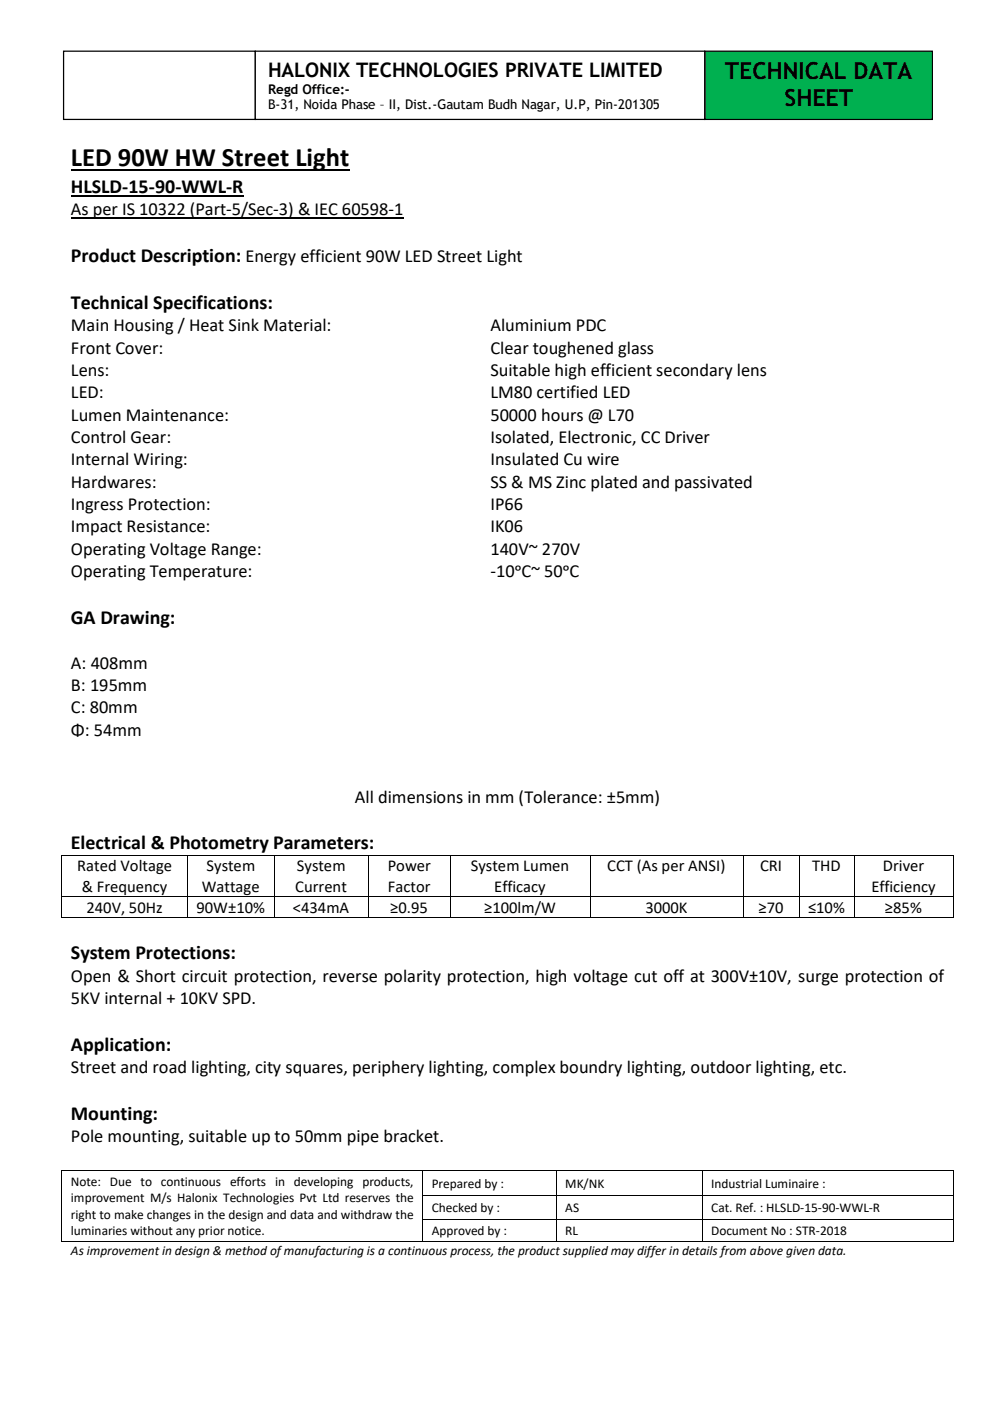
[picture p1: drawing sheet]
<svg xmlns="http://www.w3.org/2000/svg" width="210mm" height="297mm" viewBox="0 0 210 297" stroke-linecap="round" stroke-linejoin="round" font-family="sans-serif">
<defs><g id="words">
<text font-size="5.6" x="15" y="35.3">LED 90W HW Street Light</text>
<g font-size="5">
<text x="153.7" y="16.7">TECHNICAL DATA</text>
<text x="166.3" y="22.4">SHEET</text>
</g>
<g font-size="4.2">
<text x="56.8" y="16.3">HALONIX TECHNOLOGIES PRIVATE LIMITED</text>
<text x="15" y="40.9">HLSLD-15-90-WWL-R</text>
<text x="15" y="55.5">Product Description: Energy efficient 90W LED Street Light</text>
<text x="15" y="65.4">Technical Specifications:</text>
<text x="15" y="132.2">GA Drawing:</text>
<text x="15" y="180">Electrical &amp; Photometry Parameters:</text>
<text x="15" y="203.3">System Protections:</text>
<text x="15" y="222.7">Application:</text>
<text x="15" y="237.4">Mounting:</text>
</g>
<g font-size="3.9">
<text x="15" y="45.6">As per IS 10322 (Part-5/Sec-3) &amp; IEC 60598-1</text>
<text x="15" y="70.2">Main Housing / Heat Sink Material:</text>
<text x="103.9" y="70.2">Aluminium PDC</text>
<text x="15" y="74.9">Front Cover:</text>
<text x="103.9" y="74.9">Clear toughened glass</text>
<text x="15" y="79.7">Lens:</text>
<text x="103.9" y="79.7">Suitable high efficient secondary lens</text>
<text x="15" y="84.4">LED:</text>
<text x="15" y="89.2">Lumen Maintenance:</text>
<text x="103.9" y="84.4">LM80 certified LED</text>
<text x="103.9" y="89.2">50000 hours @ L70</text>
<text x="15" y="93.9">Control Gear:</text>
<text x="103.9" y="93.9">Isolated, Electronic, CC Driver</text>
<text x="15" y="98.6">Internal Wiring:</text>
<text x="103.9" y="98.6">Insulated Cu wire</text>
<text x="15" y="103.4">Hardwares:</text>
<text x="103.9" y="103.4">SS &amp; MS Zinc plated and passivated</text>
<text x="15" y="108.1">Ingress Protection:</text>
<text x="15" y="112.8">Impact Resistance:</text>
<text x="103.9" y="108.1">IP66</text>
<text x="103.9" y="112.8">IK06</text>
<text x="15" y="117.6">Operating Voltage Range:</text>
<text x="103.9" y="117.6">140V~ 270V</text>
<text x="15" y="122.3">Operating Temperature:</text>
<text x="103.9" y="122.3">-10ᵒC~ 50ᵒC</text>
<text x="15" y="141.7">A: 408mm</text>
<text x="15" y="146.4">B: 195mm</text>
<text x="15" y="151.1">C: 80mm</text>
<text x="15" y="155.9">Φ: 54mm</text>
<text x="75.2" y="170.1">All dimensions in mm (Tolerance: ±5mm)</text>
<text x="15" y="208.1">Open &amp; Short circuit protection, reverse polarity protection, high voltage cut off at 300V±10V, surge protection of</text>
<text x="15" y="212.8">5KV internal + 10KV SPD.</text>
<text x="15" y="227.5">Street and road lighting, city squares, periphery lighting, complex boundry lighting, outdoor lighting, etc.</text>
<text x="15" y="242.1">Pole mounting, suitable up to 50mm pipe bracket.</text>
</g>
<g font-size="3.5">
<text x="16.4" y="184.6">Rated Voltage</text>
<text x="43.8" y="184.6">System</text>
<text x="62.9" y="184.6">System</text>
<text x="82.2" y="184.6">Power</text>
<text x="99.8" y="184.6">System Lumen</text>
<text x="128.7" y="184.6">CCT (As per ANSI)</text>
<text x="161.1" y="184.6">CRI</text>
<text x="172.2" y="184.6">THD</text>
<text x="187.1" y="184.6">Driver</text>
<text x="17.3" y="189">&amp; Frequency</text>
<text x="42.8" y="189">Wattage</text>
<text x="62.6" y="189">Current</text>
<text x="82.2" y="189">Factor</text>
<text x="104.8" y="189">Efficacy</text>
<text x="184.7" y="189">Efficiency</text>
<text x="18.3" y="193.4">240V, 50Hz</text>
<text x="41.7" y="193.4">90W±10%</text>
<text x="62.1" y="193.4">&lt;434mA</text>
<text x="82.7" y="193.4">≥0.95</text>
<text x="102.6" y="193.4">≥100lm/W</text>
<text x="136.8" y="193.4">3000K</text>
<text x="160.8" y="193.4">≥70</text>
<text x="171.3" y="193.4">≤10%</text>
<text x="187.6" y="193.4">≥85%</text>
</g>
<g font-size="2.8">
<text x="56.8" y="19.9">Regd Office:-</text>
<text x="56.8" y="23.2">B-31, Noida Phase – II, Dist.-Gautam Budh Nagar, U.P, Pin-201305</text>
<text x="15" y="251.4">Note: Due to continuous efforts in developing products,</text>
<text x="91.5" y="251.7">Prepared by :</text>
<text x="119.8" y="251.7">MK/NK</text>
<text x="150.7" y="251.7">Industrial Luminaire :</text>
<text x="15" y="254.8">improvement M/s Halonix Technologies Pvt Ltd reserves the</text>
<text x="91.5" y="256.9">Checked by :</text>
<text x="119.8" y="256.9">AS</text>
<text x="150.7" y="256.9">Cat. Ref. : HLSLD-15-90-WWL-R</text>
<text x="15" y="258.3">right to make changes in the design and data and withdraw the</text>
<text x="15" y="261.7">luminaries without any prior notice.</text>
<text x="91.5" y="261.7">Approved by :</text>
<text x="119.8" y="261.7">RL</text>
<text x="150.7" y="261.7">Document No : STR-2018</text>
<text x="15" y="265.9">As improvement in design &amp; method of manufacturing is a continuous process, the product supplied may differ in details from above given data.</text>
</g>
</g></defs>
<path d="M15 36.1h59.1" fill="none" stroke="#000" stroke-width=".38"/>
<path d="M15 41.5h36.6" fill="none" stroke="#000" stroke-width=".3"/>
<path d="M15 46.2h70.5" fill="none" stroke="#000" stroke-width=".25"/>
<g fill="#000">
<path d="M13 181.1h.2v.2h-.2z" fill-rule="evenodd"/>
<path d="M13 181.1h.2v.2h-.2z" fill-rule="evenodd"/>
<path d="M13 189.9h.2v.2h-.2z" fill-rule="evenodd"/>
<path d="M13 194.4h.2v.2h-.2z" fill-rule="evenodd"/>
<path d="M13 194.4h.2v.2h-.2z" fill-rule="evenodd"/>
<path d="M39.7 181.1h.1v.2h-.1z" fill-rule="evenodd"/>
<path d="M39.7 189.9h.1v.2h-.1z" fill-rule="evenodd"/>
<path d="M39.7 194.4h.1v.2h-.1z" fill-rule="evenodd"/>
<path d="M58 181.1h.2v.2h-.2z" fill-rule="evenodd"/>
<path d="M58 189.9h.2v.2h-.2z" fill-rule="evenodd"/>
<path d="M58 194.4h.2v.2h-.2z" fill-rule="evenodd"/>
<path d="M78 181.1h.2v.2h-.2z" fill-rule="evenodd"/>
<path d="M78 189.9h.2v.2h-.2z" fill-rule="evenodd"/>
<path d="M78 194.4h.2v.2h-.2z" fill-rule="evenodd"/>
<path d="M95.4 181.1h.2v.2h-.2z" fill-rule="evenodd"/>
<path d="M95.4 189.9h.2v.2h-.2z" fill-rule="evenodd"/>
<path d="M95.4 194.4h.2v.2h-.2z" fill-rule="evenodd"/>
<path d="M125 181.1h.2v.2h-.2z" fill-rule="evenodd"/>
<path d="M125 189.9h.2v.2h-.2z" fill-rule="evenodd"/>
<path d="M125 194.4h.2v.2h-.2z" fill-rule="evenodd"/>
<path d="M157.5 181.1h.2v.2h-.2z" fill-rule="evenodd"/>
<path d="M157.5 189.9h.2v.2h-.2z" fill-rule="evenodd"/>
<path d="M157.5 194.4h.2v.2h-.2z" fill-rule="evenodd"/>
<path d="M169.3 181.1h.2v.2h-.2z" fill-rule="evenodd"/>
<path d="M169.3 189.9h.2v.2h-.2z" fill-rule="evenodd"/>
<path d="M169.3 194.4h.2v.2h-.2z" fill-rule="evenodd"/>
<path d="M181 181.1h.2v.2h-.2z" fill-rule="evenodd"/>
<path d="M181 189.9h.2v.2h-.2z" fill-rule="evenodd"/>
<path d="M181 194.4h.2v.2h-.2z" fill-rule="evenodd"/>
<path d="M201.9 181.1h.2v.2h-.2z" fill-rule="evenodd"/>
<path d="M201.9 181.1h.2v.2h-.2z" fill-rule="evenodd"/>
<path d="M201.9 189.9h.2v.2h-.2z" fill-rule="evenodd"/>
<path d="M201.9 194.4h.2v.2h-.2z" fill-rule="evenodd"/>
<path d="M201.9 194.4h.2v.2h-.2z" fill-rule="evenodd"/>
<path d="M13 248h.2v.2h-.2z" fill-rule="evenodd"/>
<path d="M13 248h.2v.2h-.2z" fill-rule="evenodd"/>
<path d="M13 253.4h.2v.1h-.2z" fill-rule="evenodd"/>
<path d="M13 258.3h.2v.2h-.2z" fill-rule="evenodd"/>
<path d="M89.6 248h.1v.2h-.1z" fill-rule="evenodd"/>
<path d="M89.6 253.4h.1v.1h-.1z" fill-rule="evenodd"/>
<path d="M89.6 258.3h.1v.2h-.1z" fill-rule="evenodd"/>
<path d="M117.9 248h.2v.2h-.2z" fill-rule="evenodd"/>
<path d="M117.9 253.4h.2v.1h-.2z" fill-rule="evenodd"/>
<path d="M117.9 258.3h.2v.2h-.2z" fill-rule="evenodd"/>
<path d="M148.8 248h.1v.2h-.1z" fill-rule="evenodd"/>
<path d="M148.8 253.4h.1v.1h-.1z" fill-rule="evenodd"/>
<path d="M148.8 258.3h.1v.2h-.1z" fill-rule="evenodd"/>
<path d="M201.9 248h.2v.2h-.2z" fill-rule="evenodd"/>
<path d="M201.9 248h.2v.2h-.2z" fill-rule="evenodd"/>
<path d="M201.9 253.4h.2v.1h-.2z" fill-rule="evenodd"/>
<path d="M201.9 258.3h.2v.2h-.2z" fill-rule="evenodd"/>
<path d="M13 263.1h.2v.1h-.2z" fill-rule="evenodd"/>
<path d="M13 263.1h.2v.1h-.2z" fill-rule="evenodd"/>
<path d="M89.6 263.1h.1v.1h-.1z" fill-rule="evenodd"/>
<path d="M117.9 263.1h.2v.1h-.2z" fill-rule="evenodd"/>
<path d="M148.8 263.1h.1v.1h-.1z" fill-rule="evenodd"/>
<path d="M201.9 263.1h.2v.1h-.2z" fill-rule="evenodd"/>
<path d="M201.9 263.1h.2v.1h-.2z" fill-rule="evenodd"/>
</g>
<g fill="none" stroke="#000" stroke-width=".21">
<path d="M13.1 181.3v8.6M13.1 190.1v4.3M13.2 181.2h26.5M13.2 190h26.5M13.2 194.5h26.5M39.8 181.3v8.6M39.8 190.1v4.3M39.8 181.2h18.2M39.8 190h18.2M39.8 194.5h18.2M58.1 181.3v8.6M58.1 190.1v4.3"/>
<path d="M58.2 181.2h19.8M58.2 190h19.8M58.2 194.5h19.8M78.1 181.3v8.6M78.1 190.1v4.3M78.2 181.2h17.2M78.2 190h17.2M78.2 194.5h17.2M95.5 181.3v8.6M95.5 190.1v4.3M95.6 181.2h29.4M95.6 190h29.4"/>
<path d="M95.6 194.5h29.4M125.1 181.3v8.6M125.1 190.1v4.3M125.2 181.2h32.3M125.2 190h32.3M125.2 194.5h32.3M157.6 181.3v8.6M157.6 190.1v4.3M157.7 181.2h11.6M157.7 190h11.6M157.7 194.5h11.6M169.4 181.3v8.6"/>
<path d="M169.4 190.1v4.3M169.5 181.2h11.5M169.5 190h11.5M169.5 194.5h11.5M181.1 181.3v8.6M181.1 190.1v4.3M181.2 181.2h20.7M181.2 190h20.7M181.2 194.5h20.7M202 181.3v8.6M202 190.1v4.3M13.1 248.2v5.2"/>
<path d="M13.1 253.5v4.8M13.1 258.5v4.6M13.2 248.1h76.4M89.6 248.2v5.2M89.6 253.5v4.8M89.6 258.5v4.6M89.7 248.1h28.2M89.7 253.4h28.2M89.7 258.4h28.2M118 248.2v5.2M118 253.5v4.8M118 258.5v4.6"/>
<path d="M118.1 248.1h30.7M118.1 253.4h30.7M118.1 258.4h30.7M148.8 248.2v5.2M148.8 253.5v4.8M148.8 258.5v4.6M148.9 248.1h53M148.9 253.4h53M148.9 258.4h53M202 248.2v5.2M202 253.5v4.8M202 258.5v4.6"/>
<path d="M13.2 263.1h76.4M89.7 263.1h28.2M118.1 263.1h30.7M148.9 263.1h53"/>
</g>
<path d="M149.4 10.8h48.2v14.5h-48.2z" fill-rule="evenodd" fill="#00b050"/>
<path d="M149.4 10.8h48.2v14.5h-48.2z" fill="none" stroke="#000" stroke-width=".26"/>
<path d="M13.5 10.8h40.6v14.5h-40.6z" fill-rule="evenodd" fill="#fff"/>
<path d="M13.5 10.8h40.6v14.5h-40.6z" fill="none" stroke="#000" stroke-width=".26"/>
<path d="M54.1 10.8h95.3v14.5h-95.3z" fill-rule="evenodd" fill="#fff"/>
<path d="M54.1 10.8h95.3v14.5h-95.3z" fill="none" stroke="#000" stroke-width=".26"/>
<use href="#words"/>
</svg>
